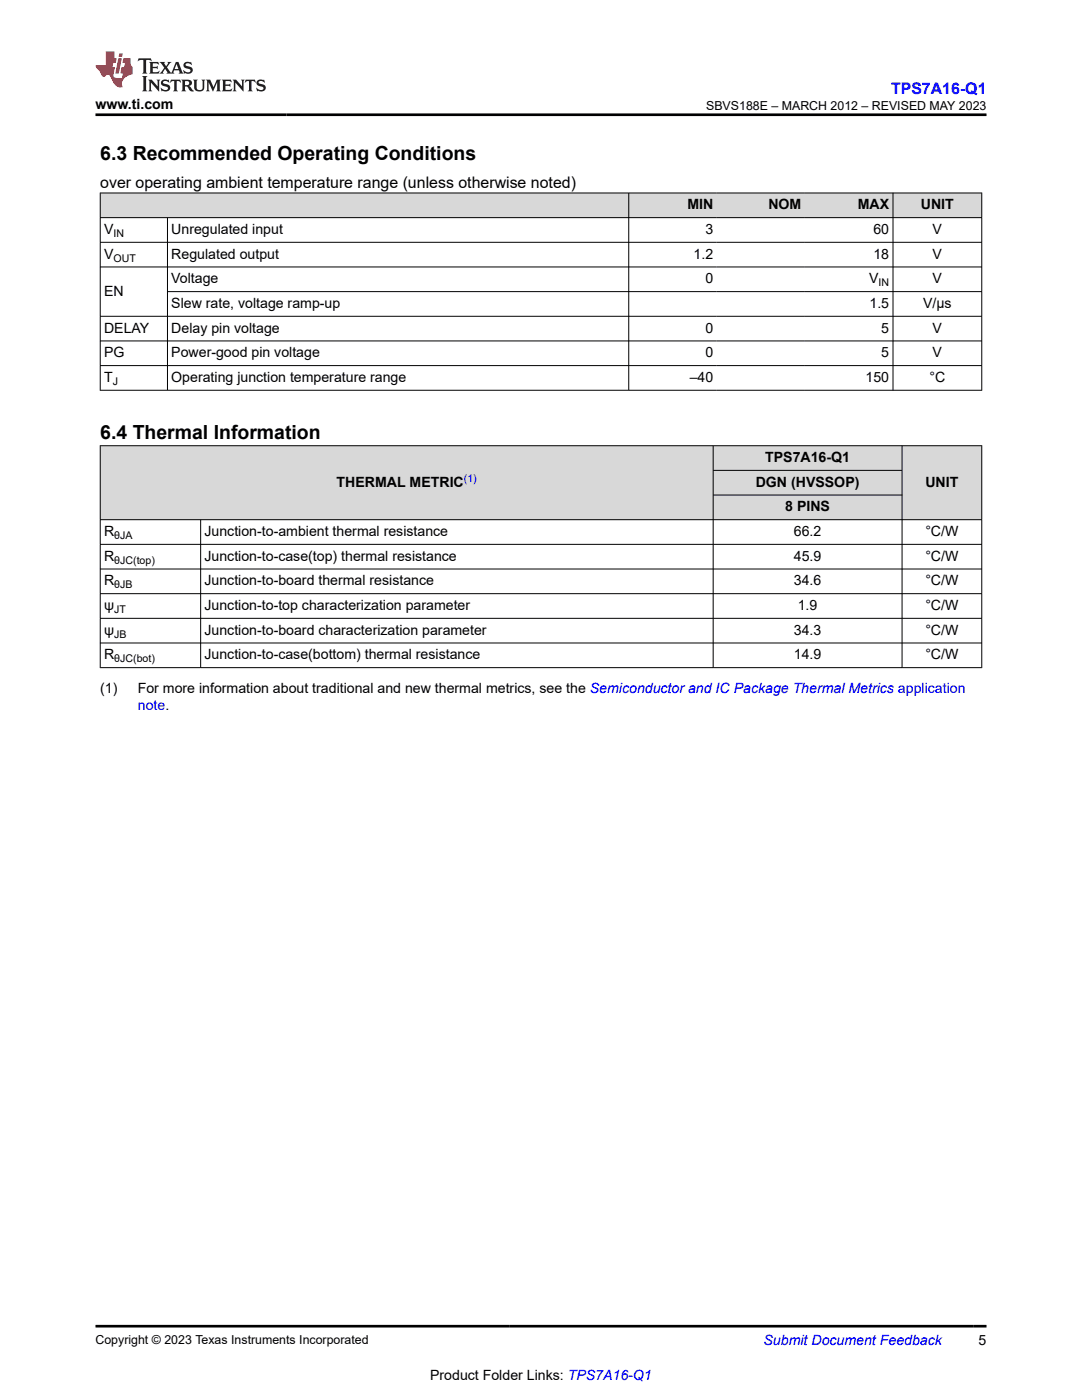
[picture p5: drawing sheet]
<svg xmlns="http://www.w3.org/2000/svg" width="216mm" height="279mm" viewBox="0 0 216 279" stroke-linecap="round" stroke-linejoin="round" font-family="sans-serif">
<defs><g id="words">
<g font-size="3.9">
<text x="20" y="32">6.3 Recommended Operating Conditions</text>
<text x="20" y="87.7">6.4 Thermal Information</text>
</g>
<text font-size="3.2" fill="#00f" x="177.8" y="18.7">TPS7A16-Q1</text>
<text font-size="3.2" x="20" y="37.5">over operating ambient temperature range (unless otherwise noted)</text>
<g font-size="2.8">
<text x="19" y="21.8">www.ti.com</text>
<text x="137.2" y="41.8">MIN</text>
<text x="153.3" y="41.8">NOM</text>
<text x="171.2" y="41.8">MAX</text>
<text x="183.8" y="41.8">UNIT</text>
<text x="20.8" y="46.7">V</text>
<text x="34.2" y="46.7">Unregulated input</text>
<text x="140.8" y="46.7">3</text>
<text x="174.3" y="46.7">60</text>
<text x="186.1" y="46.7">V</text>
<text x="20.8" y="51.6">V</text>
<text x="34.2" y="51.6">Regulated output</text>
<text x="138.4" y="51.6">1.2</text>
<text x="174.3" y="51.6">18</text>
<text x="186.1" y="51.6">V</text>
<text x="20.8" y="59">EN</text>
<text x="34.2" y="56.6">Voltage</text>
<text x="140.8" y="56.6">0</text>
<text x="173.4" y="56.6">V</text>
<text x="186.1" y="56.6">V</text>
<text x="34.2" y="61.5">Slew rate, voltage ramp-up</text>
<text x="173.5" y="61.5">1.5</text>
<text x="184.2" y="61.5">V/µs</text>
<text x="20.8" y="66.4">DELAY</text>
<text x="20.8" y="71.3">PG</text>
<text x="34.2" y="66.4">Delay pin voltage</text>
<text x="34.2" y="71.3">Power-good pin voltage</text>
<text x="140.8" y="66.4">0</text>
<text x="140.8" y="71.3">0</text>
<text x="175.9" y="66.4">5</text>
<text x="175.9" y="71.3">5</text>
<text x="186.1" y="66.4">V</text>
<text x="186.1" y="71.3">V</text>
<text x="20.8" y="76.2">T</text>
<text x="34.2" y="76.2">Operating junction temperature range</text>
<text x="137.6" y="76.2">–40</text>
<text x="172.7" y="76.2">150</text>
<text x="185.5" y="76.2">°C</text>
<text x="152.7" y="92.2">TPS7A16-Q1</text>
<text x="67.2" y="97.1">THERMAL METRIC</text>
<text x="150.8" y="97.1">DGN (HVSSOP)</text>
<text x="184.7" y="97.1">UNIT</text>
<text x="20.8" y="107">R</text>
<text x="40.8" y="107">Junction-to-ambient thermal resistance</text>
<text x="156.7" y="102.1">8 PINS</text>
<text x="158.4" y="107">66.2</text>
<text x="184.6" y="107">°C/W</text>
<text x="20.8" y="111.9">R</text>
<text x="40.8" y="111.9">Junction-to-case(top) thermal resistance</text>
<text x="158.4" y="111.9">45.9</text>
<text x="184.6" y="111.9">°C/W</text>
<text x="20.8" y="116.8">R</text>
<text x="40.8" y="116.8">Junction-to-board thermal resistance</text>
<text x="158.4" y="116.8">34.6</text>
<text x="184.6" y="116.8">°C/W</text>
<text x="20.8" y="121.8">ψ</text>
<text x="40.8" y="121.8">Junction-to-top characterization parameter</text>
<text x="159.2" y="121.8">1.9</text>
<text x="184.6" y="121.8">°C/W</text>
<text x="20.8" y="126.7">ψ</text>
<text x="20.8" y="131.6">R</text>
<text x="40.8" y="126.7">Junction-to-board characterization parameter</text>
<text x="40.8" y="131.6">Junction-to-case(bottom) thermal resistance</text>
<text x="158.4" y="126.7">34.3</text>
<text x="158.4" y="131.6">14.9</text>
<text x="184.6" y="126.7">°C/W</text>
<text x="184.6" y="131.6">°C/W</text>
<text x="20" y="138.4">(1)</text>
<text x="27.5" y="138.4">For more information about traditional and new thermal metrics, see the Semiconductor and IC Package Thermal Metrics application</text>
<text x="195.3" y="268.5">5</text>
<text x="85.8" y="275.3">Product Folder Links: TPS7A16-Q1</text>
</g>
<g font-size="2.8" fill="#00f">
<text x="27.5" y="141.8">note.</text>
<text x="152.4" y="268.5">Submit Document Feedback</text>
</g>
<g font-size="2.5">
<text x="140.9" y="21.9">SBVS188E – MARCH 2012 – REVISED MAY 2023</text>
<text x="19" y="268.2">Copyright © 2023 Texas Instruments Incorporated</text>
</g>
<g font-size="2.1">
<text x="22.6" y="47.3">IN</text>
<text x="22.6" y="52.2">OUT</text>
<text x="175.3" y="57.1">IN</text>
<text x="22.5" y="76.8">J</text>
<text x="22.8" y="107.6">θJA</text>
<text x="22.8" y="112.5">θJC(top)</text>
<text x="22.8" y="117.4">θJB</text>
<text x="22.8" y="122.3">JT</text>
<text x="22.8" y="127.2">JB</text>
<text x="22.8" y="132.2">θJC(bot)</text>
</g>
<text font-size="2.1" fill="#00f" x="92.6" y="96.2">(1)</text>
</g></defs>
<g fill="#d8d8d8">
<path d="M20 38.5h175.9v4.9h-175.9z" fill-rule="evenodd"/>
<path d="M20.1 38.6h105.3v4.8h-105.3z" fill-rule="evenodd"/>
<path d="M125.5 38.6h17.5v4.8h-17.5z" fill-rule="evenodd"/>
<path d="M143 38.6h17.6v4.8h-17.6z" fill-rule="evenodd"/>
<path d="M160.6 38.6h17.5v4.8h-17.5z" fill-rule="evenodd"/>
<path d="M178.3 38.6h17.5v4.8h-17.5z" fill-rule="evenodd"/>
</g>
<g fill="none" stroke="#000" stroke-width=".2">
<path d="M19.9 38.5h176.1M20 38.5v39.4M125.5 38.5v39.4M178.2 38.5v39.4M195.9 38.5v39.4M19.9 43.4h176.1M19.9 48.4h176.1M19.9 53.3h176.1M33.4 43.4v34.5M33.4 58.2h162.6M19.9 68h176.1M19.9 73h176.1"/>
<path d="M19.9 77.9h176.1M196 63.1h-176.1"/>
</g>
<g fill="#d8d8d8">
<path d="M20 89h175.9v4.9h-175.9z" fill-rule="evenodd"/>
<path d="M20.1 89h122.1v14.7h-122.1z" fill-rule="evenodd"/>
<path d="M142.4 89h37.5v4.8h-37.5z" fill-rule="evenodd"/>
<path d="M180.1 89h15.7v14.7h-15.7z" fill-rule="evenodd"/>
<path d="M142.4 93.9h37.5v4.8h-37.5z" fill-rule="evenodd"/>
<path d="M142.4 98.9h37.5v4.8h-37.5z" fill-rule="evenodd"/>
</g>
<g fill="none" stroke="#000" stroke-width=".2">
<path d="M19.9 89h176.1M20 88.9v44.4M142.3 88.9v44.4M142.3 93.9h37.8M142.3 98.8h37.8M180 88.9v44.4M195.9 88.9v44.4M19.9 103.7h176.1M19.9 108.6h176.1M19.9 113.6h176.1M19.9 118.5h176.1M40 103.7v29.6"/>
<path d="M19.9 123.4h176.1M19.9 128.3h176.1M19.9 133.2h176.1"/>
</g>
<path d="M27.7 11.6l-.2 .6 .5-.2h.6v.1v2.2l-.2 .4h1l-.2-.4v-2.2v-.1h.5l.5 .2-.1-.6zM29.8 12.4l.2 .3v1.6l-.2 .4h1.9l.1-.6a1.08 1.08 0 0 1-1.3 .2v-.7h.6l.4 .2v-.7l-.4 .2h-.6v-.5l.2-.2a1 1 0 0 1 1 .3l-.1-.5zM31.8 12.4l1 1.1-1 1.2h.9l-.2-.2 .4-.8 .5 .8-.2 .2h1.6l-.2-.2 .1-.5h1l.1 .5-.1 .2h.9l-.2-.4-.8-1.9h-.5l-1 2.1-.8-1.1 .9-1h-.8l.2 .2-.5 .6-.3-.6 .1-.2zM35.2 12.8l.4 1h-.8zM36.8 12.5a.65 .65 0 0 0-.2 .7 .65 .65 0 0 0 .6 .5l.7 .1 .1 .3a.79 .79 0 0 1-.7 .4 .79 .79 0 0 1-.7-.5l.1 .7 .2-.1a.93 .93 0 0 0 1.1 0 .93 .93 0 0 0 .4-.9 1.46 1.46 0 0 0-1.2-.6l-.1-.3a1.09 1.09 0 0 1 1.2 .2l-.2-.6-.1 .1-.6-.2zM28.4 15.2l.2 .4v2.2l-.2 .4h1l-.2-.4v-2.2l.2-.4zM29.6 15.9l.2 .4v1.5l-.2 .4h.8l-.3-.4v-1.3l1.7 1.8v-2l.2-.4h-.8l.2 .2 .1 1.1-1.2-1.3zM32.3 16a.65 .65 0 0 0-.2 .8 .65 .65 0 0 0 .7 .4l.6 .2 .1 .2a.79 .79 0 0 1-.7 .4 .79 .79 0 0 1-.7-.5l.1 .7 .2-.1a.93 .93 0 0 0 1.1 .1 .93 .93 0 0 0 .4-1 1.46 1.46 0 0 0-1.2-.5l-.1-.4a1.09 1.09 0 0 1 1.2 .2l-.2-.6-.1 .1-.6-.1zM34.1 15.9l-.1 .6a.63 .63 0 0 1 .7-.3l.1 1.6-.3 .4h1l-.2-.4v-1.6a.66 .66 0 0 1 .8 .3l-.1-.6zM36.2 15.9l.2 .4v1.5l-.2 .4h.9l-.2-.2v-.7h.5l.1 .2a.79 .79 0 0 0 1.2 .6l-1-.9a.61 .61 0 0 0 .6-.6 .61 .61 0 0 0-.5-.7zM36.9 16.2h.2a.47 .47 0 0 1 .5 .1 .47 .47 0 0 1 .1 .5l-.2 .1-.6 .1zM38.5 15.9l.2 .2a2.27 2.27 0 0 0 .4 2 1.04 1.04 0 0 0 1.7-.7v-1.3l.2-.2h-.8l.2 .4v1.1a.6 .6 0 0 1-.6 .6 .6 .6 0 0 1-.6-.6v-1.1l.3-.4zM41.1 15.9l.2 .4v1.5l-.2 .4h.7l-.2-.4v-1.4l.9 1.9 .8-1.9v1.4l-.2 .4h1l-.3-.4v-1.5l.3-.4h-.8l-.7 1.5-.7-1.5zM44.3 15.9l.2 .4v1.5l-.2 .4h1.9l.1-.6a1.09 1.09 0 0 1-1.3 .2v-.7h.6l.4 .2v-.6l-.4 .2h-.6v-.6l.2-.1a1.01 1.01 0 0 1 1 .3l-.1-.6zM46.4 15.9l.3 .4v1.5l-.3 .4h.8l-.2-.4v-1.3l1.6 1.8v-2l.2-.4h-.7l.2 .2v1.1l-1.2-1.3zM49 15.9l-.1 .6a.63 .63 0 0 1 .8-.3v1.6l-.3 .4h1l-.2-.4v-1.6a.66 .66 0 0 1 .8 .3l-.1-.6zM51.4 16a.65 .65 0 0 0-.2 .8 .65 .65 0 0 0 .6 .4l.6 .2 .2 .2a.79 .79 0 0 1-.8 .4 .79 .79 0 0 1-.6-.5l.1 .7 .2-.1a.93 .93 0 0 0 1 .1 .93 .93 0 0 0 .5-1 1.46 1.46 0 0 0-1.3-.5l-.1-.4a1.09 1.09 0 0 1 1.3 .2l-.2-.6-.2 .1-.5-.1z" fill="#231f20"/>
<path d="M21.1 10.3v2.7h-2.1l.1 .4 .9 1a.95 .95 0 0 0 .9 .9 .59 .59 0 0 1 .6-.4 .59 .59 0 0 1 .5 .3l.4 .8a1.59 1.59 0 0 0 2.1 1.4 1.61 1.61 0 0 1 1-2.3l1-.3-.1-1.5a1.59 1.59 0 0 1-.4-1.7h-1.4l-.2 .9h.5l-.1 .9h-.5l-.2 .9v.3l.4 .1-.2 .9h-.6a.73 .73 0 0 1-1.1-.7l.3-1.5h-.5l.2-.9h.5l.2-.9h-.5v-1.3zM23.6 11.6l-.6 3.1h.7l.6-3.1zM23.8 10.7l-.1 .6h.7l.1-.6z" fill="#ed1c24"/>
<path d="M19 22.9h177.8M19 264.7h177.8" fill="none" stroke="#000" stroke-width=".53"/>
<use href="#words"/>
</svg>
